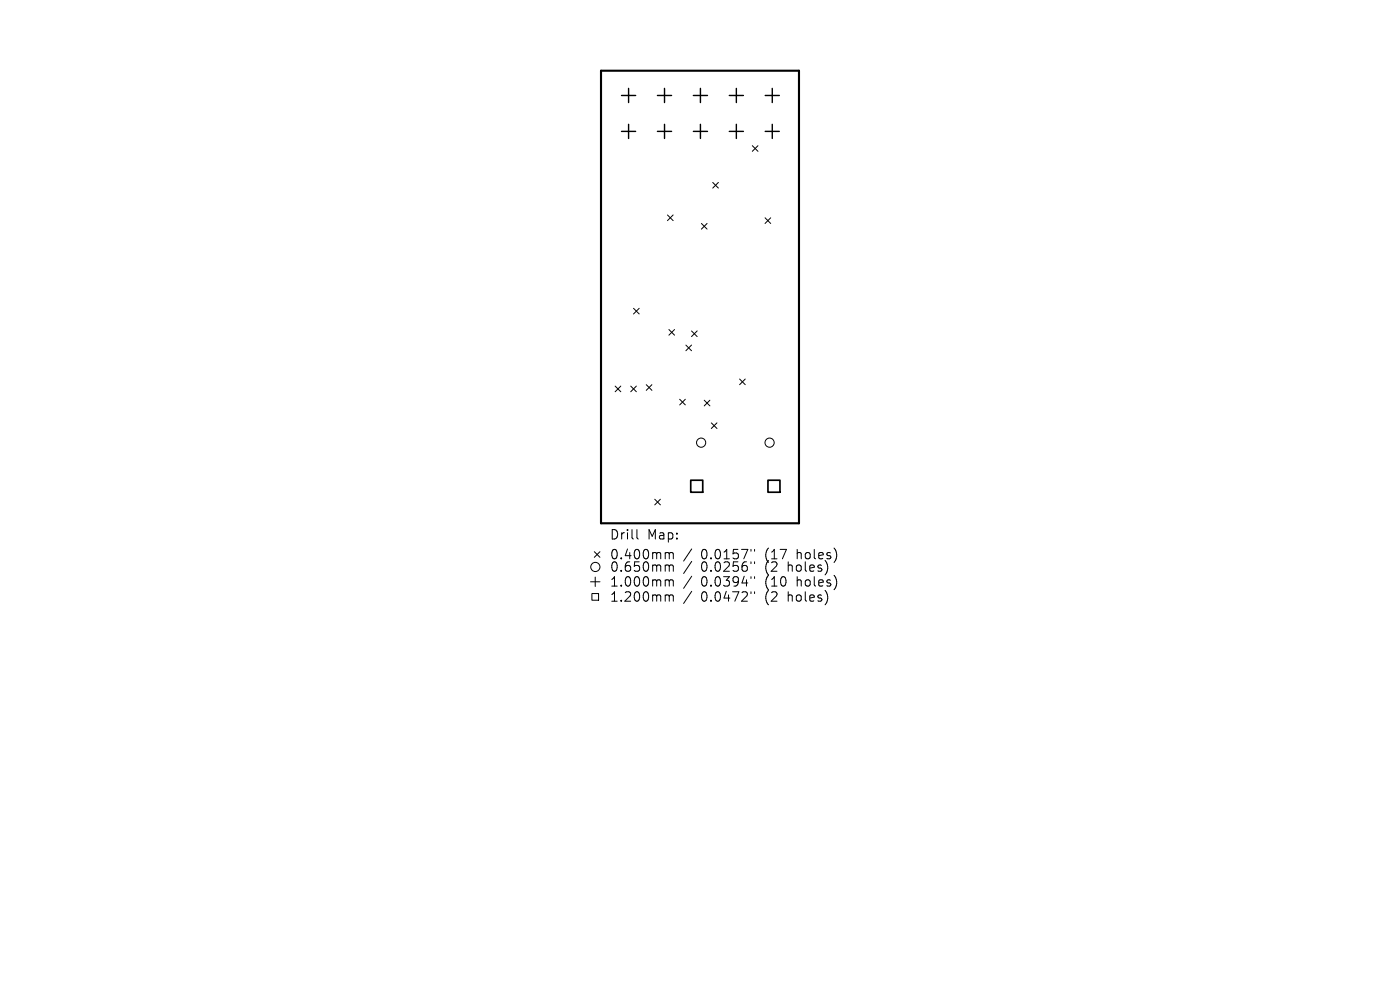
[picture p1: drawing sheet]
<svg xmlns="http://www.w3.org/2000/svg" width="297mm" height="210mm" viewBox="0 0 297 210" stroke-linecap="round" stroke-linejoin="round" font-family="sans-serif">
<defs><g id="words">
<g font-size="2.8">
<text x="129.3" y="114.7">Drill</text>
<text x="129.3" y="118.9">0.400mm</text>
<text x="137.3" y="114.7">Map:</text>
<text x="148.7" y="118.9">0.0157&quot;</text>
<text x="162.4" y="118.9">(17</text>
<text x="169.3" y="118.9">holes)</text>
<text x="129.3" y="121.6">0.650mm</text>
<text x="129.3" y="124.7">1.000mm</text>
<text x="148.7" y="121.6">0.0256&quot;</text>
<text x="148.7" y="124.7">0.0394&quot;</text>
<text x="162.4" y="121.6">(2</text>
<text x="162.4" y="124.7">(10</text>
<text x="167.4" y="121.6">holes)</text>
<text x="169.3" y="124.7">holes)</text>
<text x="129.3" y="127.9">1.200mm</text>
<text x="148.7" y="127.9">0.0472&quot;</text>
<text x="162.4" y="127.9">(2</text>
<text x="167.4" y="127.9">holes)</text>
</g>
</g></defs>
<path d="M127.5 15h42v96h-42z" fill="none" stroke="#000" stroke-width=".45"/>
<g fill="none" stroke="#000" stroke-width=".21">
<path d="M151.2 38.7l1.2 1.2M152.4 38.7l-1.2 1.2M159.6 30.9l1.2 1.2M160.8 30.9l-1.2 1.2M141.6 45.6l1.2 1.2M142.8 45.6l-1.2 1.2M148.8 47.4l1.2 1.2M150 47.4l-1.2 1.2M162.3 46.2l1.2 1.2M163.5 46.2l-1.2 1.2M134.4 65.4l1.2 1.2M135.6 65.4l-1.2 1.2"/>
<path d="M141.9 69.9l1.2 1.2M143.1 69.9l-1.2 1.2M145.5 73.2l1.2 1.2M146.7 73.2l-1.2 1.2M146.7 70.2l1.2 1.2M147.9 70.2l-1.2 1.2M130.5 81.9l1.2 1.2M131.7 81.9l-1.2 1.2M133.8 81.9l1.2 1.2M135 81.9l-1.2 1.2M137.1 81.6l1.2 1.2M138.3 81.6l-1.2 1.2"/>
<path d="M144.2 84.7l1.2 1.2M145.4 84.7l-1.2 1.2M149.4 84.9l1.2 1.2M150.6 84.9l-1.2 1.2M150.9 89.7l1.2 1.2M152.1 89.7l-1.2 1.2M156.9 80.4l1.2 1.2M158.1 80.4l-1.2 1.2M126.1 117l1.2 1.2M127.3 117l-1.2 1.2M135.1 112.3v1.8l.3 .2M138.9 105.9l1.2 1.2"/>
<path d="M140.1 105.9l-1.2 1.2M141.4 117.2l.5 .1 .1 .2M141.4 119.8h.3l.3 .3M142 117.5l.3-.3 .4 .1 .1 1.2M142 117.5v1M146.7 116.4l-1.7 2.6M146.7 119.1l-1.7 2.6M159.3 116.5v.4M159.3 119.2v.4M160.1 116.5v.4M160.1 119.2v.4M125.3 123.4h2"/>
<path d="M125.6 125.9h1.4v1.4h-1.4zM126.3 122.4v2M141.4 123h.3l.3 .3M141.4 126.2l.5 .1 .1 .2M142 120.1v1.1M142 123.3v1M142 126.5v1M142 120.1l.3-.3 .4 .1 .1 1.3M142 123.3l.3-.3 .4 .1 .1 1.2M142 126.5l.3-.3 .4 .1 .1 1.2M146.7 122.2l-1.7 2.6M146.7 125.4l-1.7 2.6"/>
<path d="M159.3 122.3v.4M159.3 125.5v.4M160.1 122.3v.4M160.1 125.5v.4"/>
<circle cx="148.7" cy="93.9" r=".97"/>
<circle cx="163.3" cy="93.9" r=".97"/>
<circle cx="126.3" cy="120.3" r=".97"/>
</g>
<g fill="none" stroke="#000" stroke-width=".3">
<path d="M133.4 18.8v3M141 18.8v3M148.6 18.8v3M156.2 18.8v3M163.8 18.8v3M131.9 20.3h3M131.9 27.9h3M133.4 26.4v3M139.5 20.3h3M139.5 27.9h3M141 26.4v3M147.1 20.3h3"/>
<path d="M147.1 27.9h3M148.6 26.4v3M154.7 20.3h3M154.7 27.9h3M156.2 26.4v3M162.3 20.3h3M162.3 27.9h3M163.8 26.4v3"/>
</g>
<path d="M146.5 101.9h2.6v2.5h-2.6zM162.9 101.9h2.6v2.5h-2.6z" fill="none" stroke="#000" stroke-width=".36"/>
<use href="#words"/>
</svg>
